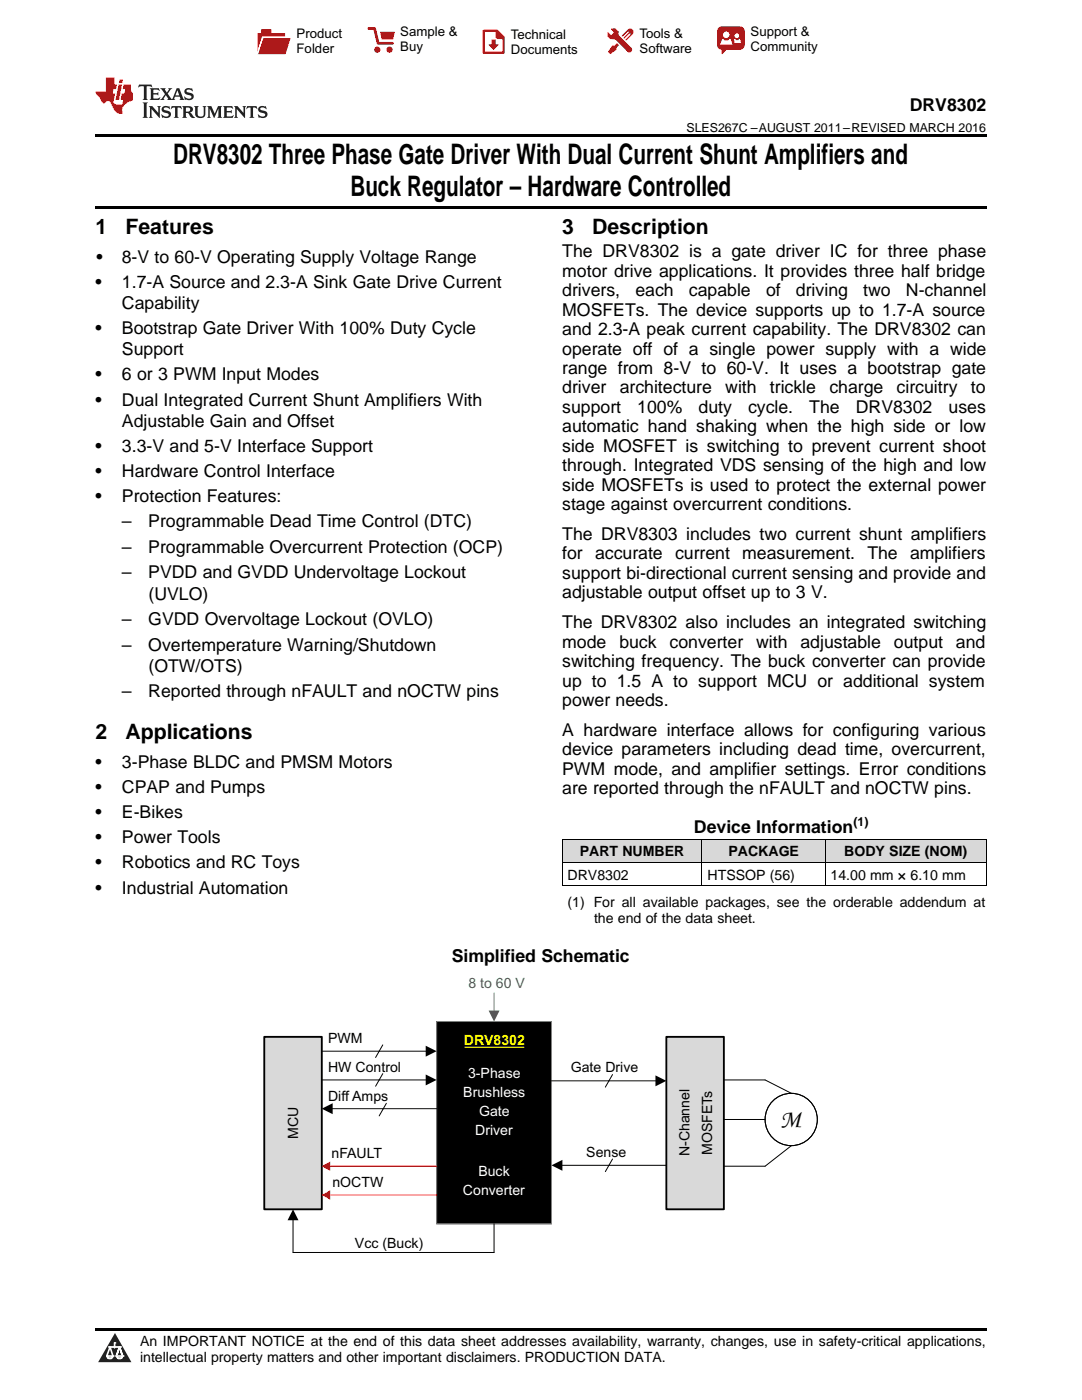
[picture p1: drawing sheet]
<svg xmlns="http://www.w3.org/2000/svg" width="216mm" height="279mm" viewBox="0 0 216 279" stroke-linecap="round" stroke-linejoin="round" font-family="sans-serif">
<defs><g id="words">
<g font-size="5.6">
<text x="34.5" y="32.8">DRV8302 Three Phase Gate Driver With Dual Current Shunt Amplifiers and</text>
<text x="69.9" y="39.2">Buck Regulator – Hardware Controlled</text>
</g>
<text font-size="4.9" x="155.7" y="224.8">M</text>
<g font-size="4.2">
<text x="19" y="46.7">1</text>
<text x="25" y="46.7">Features</text>
<text x="112.2" y="46.7">3</text>
<text x="118.2" y="46.7">Description</text>
<text x="19" y="147.6">2</text>
<text x="25" y="147.6">Applications</text>
</g>
<g font-size="3.5">
<text x="181.5" y="22.2">DRV8302</text>
<text x="19.2" y="52.4">•</text>
<text x="24.3" y="52.4">8-V to 60-V Operating Supply Voltage Range</text>
<text x="112.2" y="51.4">The DRV8302 is a gate driver IC for three phase</text>
<text x="19" y="57.4">•</text>
<text x="24.3" y="57.4">1.7-A Source and 2.3-A Sink Gate Drive Current</text>
<text x="112.2" y="55.2">motor drive applications. It provides three half bridge</text>
<text x="112.2" y="59.1">drivers,</text>
<text x="126.8" y="59.1">each</text>
<text x="137.5" y="59.1">capable</text>
<text x="152.8" y="59.1">of</text>
<text x="158.8" y="59.1">driving</text>
<text x="172.2" y="59.1">two</text>
<text x="180.8" y="59.1">N-channel</text>
<text x="24.3" y="61.7">Capability</text>
<text x="112.2" y="63">MOSFETs. The device supports up to 1.7-A source</text>
<text x="19" y="66.7">•</text>
<text x="24.3" y="66.7">Bootstrap Gate Driver With 100% Duty Cycle</text>
<text x="24.3" y="70.9">Support</text>
<text x="112.2" y="66.9">and 2.3-A peak current capability. The DRV8302 can</text>
<text x="112.2" y="70.8">operate off of a single power supply with a wide</text>
<text x="19" y="75.9">•</text>
<text x="24.3" y="75.9">6 or 3 PWM Input Modes</text>
<text x="112.2" y="74.6">range from 8-V to 60-V. It uses a bootstrap gate</text>
<text x="19" y="80.9">•</text>
<text x="24.3" y="80.9">Dual Integrated Current Shunt Amplifiers With</text>
<text x="112.2" y="78.5">driver</text>
<text x="112.2" y="82.4">support</text>
<text x="123.6" y="78.5">architecture</text>
<text x="127.2" y="82.4">100%</text>
<text x="139.4" y="82.4">duty</text>
<text x="144.7" y="78.5">with</text>
<text x="149.3" y="82.4">cycle.</text>
<text x="153.6" y="78.5">trickle</text>
<text x="161.5" y="82.4">The</text>
<text x="165.5" y="78.5">charge</text>
<text x="170.8" y="82.4">DRV8302</text>
<text x="178.9" y="78.5">circuitry</text>
<text x="189.3" y="82.4">uses</text>
<text x="193.7" y="78.5">to</text>
<text x="24.3" y="85.2">Adjustable Gain and Offset</text>
<text x="112.2" y="86.3">automatic hand shaking when the high side or low</text>
<text x="19" y="90.2">•</text>
<text x="19" y="95.2">•</text>
<text x="24.3" y="90.2">3.3-V and 5-V Interface Support</text>
<text x="24.3" y="95.2">Hardware Control Interface</text>
<text x="112.2" y="90.2">side MOSFET is switching to prevent current shoot</text>
<text x="112.2" y="94.1">through. Integrated VDS sensing of the high and low</text>
<text x="19" y="100.2">•</text>
<text x="24.3" y="100.2">Protection Features:</text>
<text x="112.2" y="97.9">side MOSFETs is used to protect the external power</text>
<text x="112.2" y="101.8">stage against overcurrent conditions.</text>
<text x="24.3" y="105.3">–</text>
<text x="29.6" y="105.3">Programmable Dead Time Control (DTC)</text>
<text x="112.2" y="107.8">The DRV8303 includes two current shunt amplifiers</text>
<text x="24.3" y="110.3">–</text>
<text x="29.6" y="110.3">Programmable Overcurrent Protection (OCP)</text>
<text x="112.2" y="111.7">for accurate current measurement. The amplifiers</text>
<text x="24.3" y="115.4">–</text>
<text x="29.6" y="115.4">PVDD and GVDD Undervoltage Lockout</text>
<text x="29.6" y="119.7">(UVLO)</text>
<text x="112.2" y="115.5">support bi-directional current sensing and provide and</text>
<text x="112.2" y="119.4">adjustable output offset up to 3 V.</text>
<text x="24.3" y="124.7">–</text>
<text x="29.6" y="124.7">GVDD Overvoltage Lockout (OVLO)</text>
<text x="112.2" y="125.4">The DRV8302 also includes an integrated switching</text>
<text x="24.3" y="129.8">–</text>
<text x="29.6" y="129.8">Overtemperature Warning/Shutdown</text>
<text x="112.2" y="129.3">mode</text>
<text x="123.6" y="129.3">buck</text>
<text x="133.6" y="129.3">converter</text>
<text x="150.9" y="129.3">with</text>
<text x="159.7" y="129.3">adjustable</text>
<text x="178.4" y="129.3">output</text>
<text x="190.8" y="129.3">and</text>
<text x="29.6" y="134.1">(OTW/OTS)</text>
<text x="112.2" y="133.1">switching frequency. The buck converter can provide</text>
<text x="112.2" y="137">up to 1.5 A to support MCU or additional system</text>
<text x="24.3" y="139.1">–</text>
<text x="29.6" y="139.1">Reported through nFAULT and nOCTW pins</text>
<text x="112.2" y="140.9">power needs.</text>
<text x="112.2" y="146.9">A hardware interface allows for configuring various</text>
<text x="19" y="153.3">•</text>
<text x="24.3" y="153.3">3-Phase BLDC and PMSM Motors</text>
<text x="112.2" y="150.7">device parameters including dead time, overcurrent,</text>
<text x="112.2" y="154.6">PWM mode, and amplifier settings. Error conditions</text>
<text x="19" y="158.3">•</text>
<text x="24.3" y="158.3">CPAP and Pumps</text>
<text x="112.2" y="158.5">are reported through the nFAULT and nOCTW pins.</text>
<text x="19" y="163.3">•</text>
<text x="24.3" y="163.3">E-Bikes</text>
<text x="138.5" y="166.2">Device Information</text>
<text x="19" y="168.3">•</text>
<text x="19" y="173.3">•</text>
<text x="24.3" y="168.3">Power Tools</text>
<text x="24.3" y="173.3">Robotics and RC Toys</text>
<text x="19" y="178.3">•</text>
<text x="24.3" y="178.3">Industrial Automation</text>
<text x="90.1" y="192">Simplified Schematic</text>
</g>
<g font-size="2.8">
<text x="115.7" y="170.9">PART NUMBER</text>
<text x="145.3" y="170.9">PACKAGE</text>
<text x="168.5" y="170.9">BODY SIZE (NOM)</text>
<text x="113.2" y="175.5">DRV8302</text>
<text x="141.2" y="175.5">HTSSOP (56)</text>
<text x="165.7" y="175.5">14.00 mm × 6.10 mm</text>
<text x="113.2" y="181">(1) For all available packages, see the orderable addendum at</text>
<text x="118.5" y="184.2">the end of the data sheet.</text>
<text x="65.5" y="208.1">PWM</text>
<text x="65.5" y="213.9">HW Control</text>
<text x="113.9" y="214">Gate Drive</text>
<text x="65.5" y="219.7">Diff Amps</text>
<text x="59.5" y="227.2" transform="rotate(-90 59.5 227.2)">MCU</text>
<text x="66.2" y="231.1">nFAULT</text>
<text x="117" y="230.8">Sense</text>
<text x="137.6" y="230.8" transform="rotate(-90 137.6 230.8)">N-Channel</text>
<text x="142.1" y="230.5" transform="rotate(-90 142.1 230.5)">MOSFETs</text>
<text x="66.3" y="236.9">nOCTW</text>
<text x="70.8" y="249.1">Vcc (Buck)</text>
<text x="27.9" y="268.6">An IMPORTANT NOTICE at the end of this data sheet addresses availability, warranty, changes, use in safety-critical applications,</text>
<text x="27.9" y="271.8">intellectual property matters and other important disclaimers. PRODUCTION DATA.</text>
</g>
<text font-size="2.8" fill="#00b04f" x="93.5" y="197.2">8 to 60 V</text>
<text font-size="2.8" fill="#ff0" x="92.6" y="208.6">DRV8302</text>
<g font-size="2.8" fill="#fff">
<text x="93.4" y="215">3-Phase</text>
<text x="92.5" y="218.9">Brushless</text>
<text x="94.8" y="226.5">Driver</text>
<text x="95.6" y="222.7">Gate</text>
<text x="92.4" y="238.5">Converter</text>
<text x="95.5" y="234.7">Buck</text>
</g>
<g font-size="2.6">
<text x="59.2" y="7.6">Product</text>
<text x="59.2" y="10.6">Folder</text>
<text x="79.9" y="7.3">Sample &amp;</text>
<text x="79.9" y="10.2">Buy</text>
<text x="101.9" y="7.8">Technical</text>
<text x="101.9" y="10.8">Documents</text>
<text x="127.6" y="7.6">Tools &amp;</text>
<text x="127.6" y="10.6">Software</text>
<text x="149.8" y="7.2">Support &amp;</text>
<text x="149.8" y="10.2">Community</text>
</g>
<g font-size="2.5">
<text x="137" y="26.3">SLES267C –AUGUST 2011–REVISED MARCH 2016</text>
<text x="170.3" y="164.8">(1)</text>
</g>
</g></defs>
<g fill="#d8d8d8">
<path d="M112.2 167.5h27.9v4.7h-27.9z"/>
<path d="M140.1 167.5h24.6v4.7h-24.6z"/>
<path d="M164.7 167.5h32.1v4.7h-32.1z"/>
</g>
<path d="M22.9 266l3.3 5.9h-6.6z" fill="#231f20"/>
<path d="M21.3 270.6h1.2l-.3 .5h-.3a.53 .53 0 0 1-.6-.5z" fill-rule="evenodd" fill="#fff"/>
<path d="M21.3 270.6h1.2l-.3 .5h-.3a.53 .53 0 0 1-.6-.5z" fill="none" stroke="#231f20" stroke-width=".33"/>
<path d="M21.3 270.6l1.2 .1-.3 .4h-.5z" fill="none" stroke="#fff" stroke-width=".33"/>
<path d="M22.9 268.9h.1" fill="none" stroke="#fff" stroke-width=".33"/>
<path d="M22.9 268v.9z" fill="#fff"/>
<path d="M22.9 268v.9z" fill="none" stroke="#fff" stroke-width=".33"/>
<circle cx="22.9" cy="268" r=".16" fill="#fff"/>
<path d="M21.8 268.8h.1" fill="none" stroke="#fff" stroke-width=".33"/>
<path d="M21.8 268.8h2.2z" fill="#fff"/>
<path d="M21.8 268.8h2.2z" fill="none" stroke="#fff" stroke-width=".33"/>
<circle cx="24" cy="268.8" r=".16" fill="#fff"/>
<path d="M23.2 270.6h.1" fill="none" stroke="#fff" stroke-width=".33"/>
<path d="M23.8 268.8l-.6 1.8z" fill="#fff"/>
<path d="M23.8 268.8l-.6 1.8z" fill="none" stroke="#fff" stroke-width=".33"/>
<path d="M23.8 268.8l.7 1.8z" fill="#fff"/>
<path d="M23.8 268.8l.7 1.8z" fill="none" stroke="#fff" stroke-width=".33"/>
<path d="M24.4 270.6h.1" fill="none" stroke="#fff" stroke-width=".33"/>
<circle cx="21.3" cy="270.6" r=".16" fill="#fff"/>
<path d="M22 268.8l-.7 1.8z" fill="#fff"/>
<path d="M22 268.8l-.7 1.8z" fill="none" stroke="#fff" stroke-width=".33"/>
<path d="M22 268.8l.5 1.8z" fill="#fff"/>
<path d="M22 268.8l.5 1.8z" fill="none" stroke="#fff" stroke-width=".33"/>
<circle cx="22.5" cy="270.6" r=".16" fill="#fff"/>
<path d="M23.3 270.6h1.2a.63 .63 0 0 1-.6 .5 .63 .63 0 0 1-.6-.5z" fill-rule="evenodd" fill="#fff"/>
<path d="M23.3 270.6h1.2a.63 .63 0 0 1-.6 .5 .63 .63 0 0 1-.6-.5z" fill="none" stroke="#231f20" stroke-width=".33"/>
<path d="M23.3 270.6h1.2l-.4 .5h-.5z" fill="none" stroke="#fff" stroke-width=".33"/>
<path d="M23.2 270.6h.1" fill="none" stroke="#fff" stroke-width=".33"/>
<circle cx="24.5" cy="270.6" r=".16" fill="#fff"/>
<path d="M84.9 208.7l2.2 1.1-2.2 1.1zM84.9 214.4l2.2 1.1-2.2 1.1zM87.1 203.9h22.9v40.3h-22.9zM19 265.1h177.8v.5h-177.8z" fill="#000"/>
<path d="M64.2 209.8h20.9M64.3 215.5h20.8M87.1 203.9h22.9v40.3h-22.9zM66.3 221.3h20.8" fill="none" stroke="#000" stroke-width=".2"/>
<path d="M87.1 203.9h22.9v40.3h-22.9z" fill="none" stroke="#808080" stroke-width=".2"/>
<path d="M92.7 209h11.9" fill="none" stroke="#ff0" stroke-width=".2"/>
<path d="M64.2 221.3l2.2-1.1v2.2z" fill="#000"/>
<path d="M98.6 198.2v3.6" fill="none" stroke="#00b04f" stroke-width=".2"/>
<path d="M97.5 201.7h2.2l-1.1 2.2z" fill="#00b04f"/>
<path d="M52.7 206.9h11.5v34.5h-11.5z" fill-rule="evenodd" fill="#d9d9d9"/>
<path d="M52.7 206.9h11.5v34.5h-11.5zM76.4 208.5l-1.5 2.5" fill="none" stroke="#000" stroke-width=".2"/>
<path d="M52.7 206.9h11.5v34.5h-11.5z" fill="none" stroke="#000" stroke-width=".35"/>
<path d="M133 206.9h11.4v34.5h-11.4z" fill-rule="evenodd" fill="#d9d9d9"/>
<path d="M76.4 214.3l-1.5 2.5M110 215.7h20.9M122.2 214.5l-1.4 2.5M133 206.9h11.4v34.5h-11.4zM112.1 232.6h20.9M122.2 231.3l-1.4 2.5" fill="none" stroke="#000" stroke-width=".2"/>
<path d="M133 206.9h11.4v34.5h-11.4z" fill="none" stroke="#000" stroke-width=".35"/>
<path d="M130.8 214.6l2.2 1.1-2.2 1.1zM110 232.6l2.2-1.1v2.2z" fill="#000"/>
<path d="M65.7 232.7h21.4" fill="none" stroke="#f00" stroke-width=".2"/>
<path d="M64.2 232.7l1.7-.9v1.9z" fill="#f00"/>
<path d="M65.7 238.5h21.4" fill="none" stroke="#f00" stroke-width=".2"/>
<path d="M64.2 238.5l1.7-.9v1.8z" fill="#f00"/>
<path d="M77.1 220.2l-1.4 2.5M58.5 243.4v6.6h40.1v-5.8" fill="none" stroke="#000" stroke-width=".2"/>
<path d="M58.5 241.4l1.1 2.1h-2.2z" fill="#000"/>
<circle cx="157.9" cy="223.4" r="5.2" fill="#fff"/>
<g fill="none" stroke="#000" stroke-width=".2">
<path d="M112.2 176.8h84.6M112.2 172.1h84.6M112.2 167.4h84.6M112.2 167.5v9.3M140.1 167.5v9.3M164.6 167.5v9.3M196.8 167.5v9.3M144.4 215.5h8.3l5.2 2.7M144.4 223.4h8.3M157.9 228.6l-5.2 4.1h-8.3"/>
<circle cx="157.9" cy="223.4" r="5.2"/>
</g>
<path d="M19 26.8h177.8v.6h-177.8zM19 41.2h177.8v.5h-177.8zM112.2 176.8h.1zM164.6 176.8h.1zM196.7 176.8h.1z" fill="#000"/>
<path d="M27.7 16.9l-.1 .6 .6-.3h.5v.2v2.2l-.2 .4h1l-.2-.4v-2.2v-.2h.5l.6 .3-.2-.6zM29.9 17.6l.2 .4v1.6l-.2 .4h1.9l.1-.6a1.09 1.09 0 0 1-1.3 .1v-.6h.6l.4 .2v-.7l-.2 .2h-.8v-.6l.2-.1a1.01 1.01 0 0 1 1 .3l-.1-.6zM32 17.6l.9 1.2-1 1.2h.9l-.2-.3 .5-.7 .5 .7-.3 .3h1.7l-.2-.3 .1-.4h1l.1 .4-.2 .3h1l-.3-.4-.7-2h-.5l-1 2.2-.8-1.1 .9-1.1h-.9l.2 .2-.4 .7-.4-.7 .2-.2zM35.4 18l.4 1h-.8zM37 17.7a.66 .66 0 0 0-.2 .8 .66 .66 0 0 0 .6 .4l.7 .2 .1 .2a.8 .8 0 0 1-.7 .4 .8 .8 0 0 1-.7-.5l.1 .8 .2-.2a.94 .94 0 0 0 1.1 .1 .94 .94 0 0 0 .4-.9 1.48 1.48 0 0 0-1.3-.6v-.4a1.1 1.1 0 0 1 1.2 .2l-.2-.6-.2 .1-.5-.1zM28.5 20.4l.2 .4v2.3l-.2 .4h1l-.2-.4v-2.3l.2-.4zM29.7 21.2l.2 .4v1.5l-.2 .4h.8l-.3-.4 .1-1.3 1.6 1.8v-2l.2-.4h-.7l.2 .2v1.1l-1.2-1.3zM32.5 21.3a.66 .66 0 0 0-.2 .8 .66 .66 0 0 0 .6 .4l.6 .2 .2 .2a.8 .8 0 0 1-.8 .4 .8 .8 0 0 1-.7-.5l.2 .7 .2-.1a.94 .94 0 0 0 1 .1 .94 .94 0 0 0 .5-1 1.47 1.47 0 0 0-1.3-.6l-.1-.3a1.1 1.1 0 0 1 1.3 .2l-.2-.6-.2 .1-.5-.2zM34.3 21.2l-.2 .6a.64 .64 0 0 1 .8-.3v1.6l-.2 .4h1l-.3-.4 .1-1.6a.66 .66 0 0 1 .8 .3l-.2-.6zM36.3 21.2l.3 .4v1.5l-.3 .4h1l-.2-.2v-.7h.5l.1 .1a.8 .8 0 0 0 1.2 .7l-1-1a.62 .62 0 0 0 .6-.5 .62 .62 0 0 0-.6-.7zM37.1 21.5h.1a.48 .48 0 0 1 .6 0 .48 .48 0 0 1 .1 .6l-.2 .1-.6 .1zM38.7 21.2l.2 .2a2.29 2.29 0 0 0 .4 2 1.05 1.05 0 0 0 1.7-.7v-1.3l.2-.2h-.8l.2 .4v1.1a.61 .61 0 0 1-.6 .6 .61 .61 0 0 1-.6-.6v-1.1l.3-.4zM41.3 21.2l.3 .4v1.5l-.3 .4h.8l-.2-.4v-1.4l.8 1.9 .9-1.9v1.4l-.2 .4h.9l-.2-.4v-1.5l.2-.4h-.8l-.7 1.5-.6-1.5zM44.5 21.2l.2 .4v1.5l-.2 .4h1.9l.2-.6a1.1 1.1 0 0 1-1.4 .2v-.7h.6l.4 .2v-.6l-.2 .1-.8 .1v-.6l.2-.1a1.02 1.02 0 0 1 1.1 .2l-.2-.5zM46.7 21.2l.2 .4v1.5l-.2 .4h.8l-.3-.4 .1-1.3 1.6 1.8v-2l.2-.4h-.7l.2 .2v1.1l-1.2-1.3zM49.3 21.2l-.1 .6a.64 .64 0 0 1 .8-.3v1.6l-.3 .4h1l-.2-.4v-1.6a.66 .66 0 0 1 .8 .3l-.1-.6zM51.7 21.3a.66 .66 0 0 0-.2 .7 .66 .66 0 0 0 .7 .5l.6 .2 .1 .2a.8 .8 0 0 1-.7 .4 .8 .8 0 0 1-.7-.5l.1 .7 .2-.1a.94 .94 0 0 0 1.1 .1 .94 .94 0 0 0 .4-1 1.48 1.48 0 0 0-1.2-.6l-.1-.3a1.1 1.1 0 0 1 1.2 .2l-.2-.6-.1 .1-.6-.2z" fill="#231f20"/>
<path d="M21.1 15.5v2.8h-2v.4l.9 .9a.96 .96 0 0 0 1 1 .59 .59 0 0 1 .5-.4 .59 .59 0 0 1 .5 .3l.4 .8a1.61 1.61 0 0 0 2.1 1.3 1.63 1.63 0 0 1 1.1-2.2l.9-.3v-1.5a1.6 1.6 0 0 1-.4-1.7h-1.4l-.2 .9h.5l-.2 .8h-.5l-.2 1v.3h.5l-.2 .9h-.7a.74 .74 0 0 1-1-.6l.3-1.6h-.5l.2-.8h.5l.1-.9h-.4v-1.4zM23.7 16.9l-.7 3h.8l.6-3zM23.8 15.9l-.1 .7h.7l.2-.7z" fill="#ee1d23"/>
<g fill="#d60000">
<path d="M52.1 5.8h2v.8h2.8v4.2h-5.5v-4.2h.7z" fill-rule="evenodd"/>
<path d="M52.4 7.5h5.6l-1 3.3h-5.6z" fill-rule="evenodd"/>
</g>
<path d="M52.4 7.4h5.7l-.1 .1h-5.5l-1.1 3.3z" fill-rule="evenodd" fill="#fff"/>
<path d="M52.4 7.4h5.7l-.1 .1h-5.5l-1.1 3.3z" fill="none" stroke="#fff" stroke-width=".2"/>
<path d="M73.6 5.7h1.1l.7 2.9h2.9" fill="none" stroke="#d60000" stroke-width=".55"/>
<g fill="#d60000">
<path d="M75.8 6.3h3l-.4 1.6h-2.2z" fill-rule="evenodd"/>
<circle cx="75.3" cy="9.9" r=".62"/>
<circle cx="77.7" cy="9.9" r=".62"/>
</g>
<path d="M96.5 6.2h2.7l1.3 1.2v3.1h-4z" fill="none" stroke="#d60000" stroke-width=".44"/>
<g fill="#d60000">
<path d="M98.1 7.9h.8v1h.5l-.9 1.1-1-1v-.1h.6z" fill-rule="evenodd"/>
<path d="M98.9 6.2h.3l1.3 1.2v.4h-1.3l-.3-.4z" fill-rule="evenodd"/>
<path d="M121.9 5.7h.8l.7 .6 .1 .7 2.5 2.5-.8 .8-2.3-2.3-1.1-.2-.6-.6v-.8l.7 .6 .5-.4v-.2l-.5-.5z" fill-rule="evenodd"/>
<path d="M122.2 9.1h.4l.5-.5 .4 .4-.5 .5v.4l-1.2 .9-.5-.5z" fill-rule="evenodd"/>
<path d="M125.3 5.9a.67 .67 0 0 1 .9 0 .67 .67 0 0 1 0 .9z" fill-rule="evenodd"/>
<path d="M125.3 5.9l.9 .9-1.2 1.2h-.2v-.2l1-.9v-.2h-.2l-.9 1h-.2v-.2l.9-1 .1-.2h-.3l-.9 1h-.2v-.2z" fill-rule="evenodd"/>
<circle cx="125.6" cy="9.9" r=".54"/>
</g>
<path d="M123.3 6.3v.7" fill="none" stroke="#d60000" stroke-width=".2"/>
<g fill="#d60000">
<path d="M143.4 5.5l.6-.2h3.6a.95 .95 0 0 1 1 .9v2.8a.95 .95 0 0 1-1 .9h-3.6a.95 .95 0 0 1-.9-.9v-2.8z" fill-rule="evenodd"/>
<path d="M144 9.9h.9l-.7 .9h-.2z" fill-rule="evenodd"/>
</g>
<g fill="#fff">
<path d="M146.6 8.6h1.3z"/>
<path d="M144.1 7.8h.3l.1 .2h.8l.2-.2h.3l.4 1.1h-2.5z" fill-rule="evenodd"/>
<path d="M146.4 7.8h.3l.1 .2h.5l.2-.2h.2l.2 .8h-1.3z" fill-rule="evenodd"/>
<circle cx="144.9" cy="6.9" r=".65"/>
<circle cx="147" cy="7.1" r=".48"/>
</g>
<use href="#words"/>
</svg>
